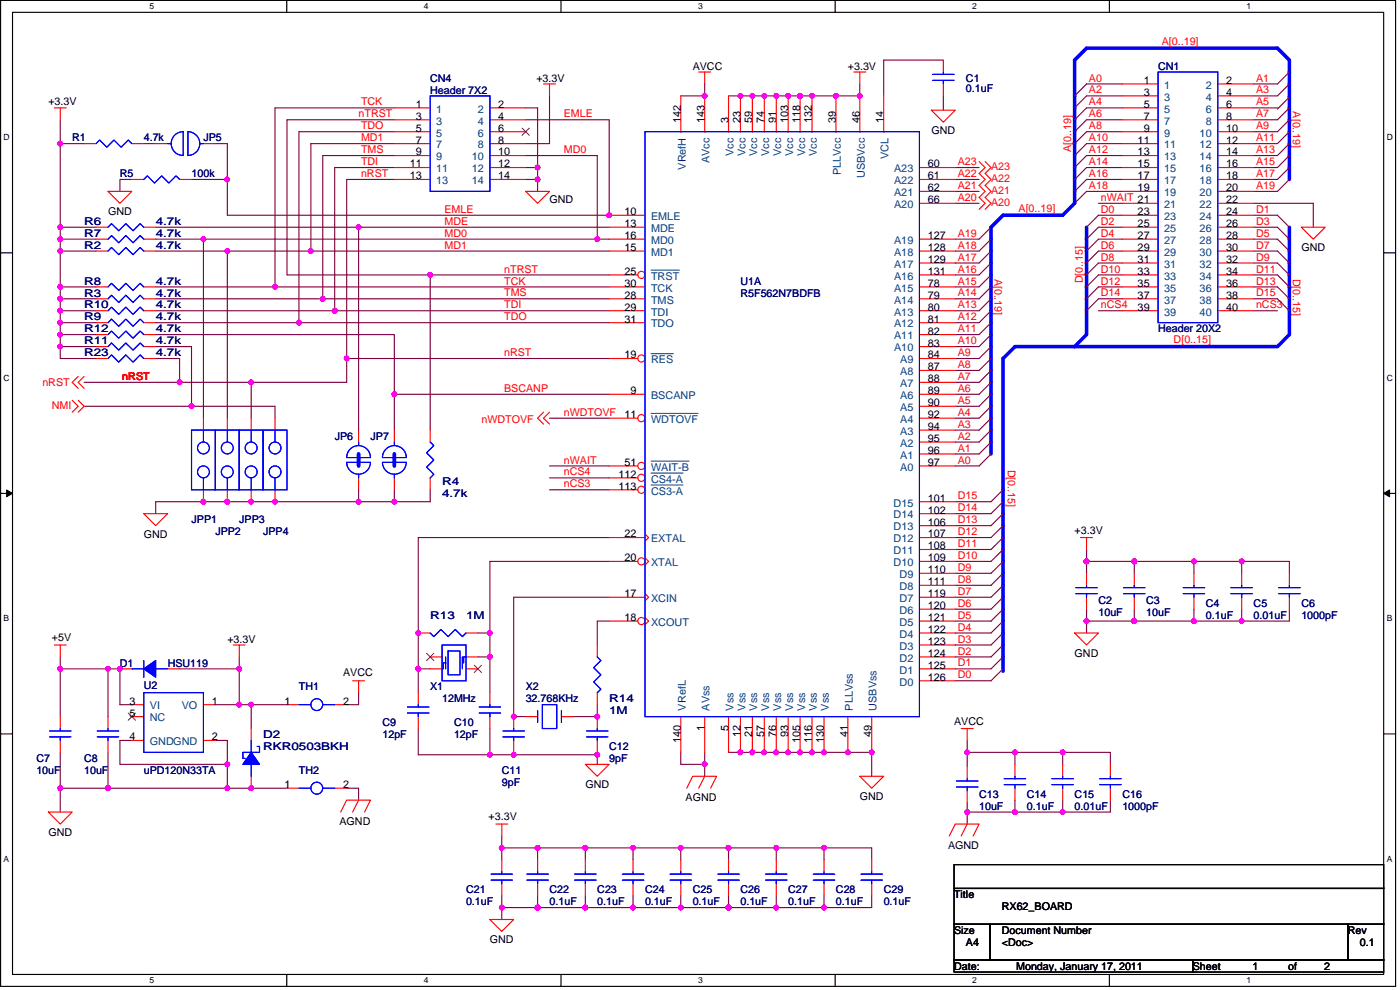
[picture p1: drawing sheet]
<svg xmlns="http://www.w3.org/2000/svg" width="420mm" height="297mm" viewBox="0 0 420 297" stroke-linecap="round" stroke-linejoin="round" font-family="sans-serif">
<defs><g id="words">
<g font-size="3.2" fill="#f00">
<text x="348.6" y="13.4">A[0..19]</text>
<text x="326.8" y="24.5">A0</text>
<text x="326.8" y="28">A2</text>
<text x="376.9" y="28">A3</text>
<text x="376.9" y="24.5">A1</text>
<text x="107.6" y="35.2">nTRST</text>
<text x="108.3" y="31.6">TCK</text>
<text x="169.2" y="35.2">EMLE</text>
<text x="326.8" y="35.2">A6</text>
<text x="326.8" y="31.6">A4</text>
<text x="376.9" y="35.2">A7</text>
<text x="376.9" y="31.6">A5</text>
<text x="388" y="33.4" transform="rotate(90 388 33.4)">A[0..19]</text>
<text x="108.3" y="38.8">TDO</text>
<text x="326.8" y="38.8">A8</text>
<text x="376.9" y="38.8">A9</text>
<text x="108.3" y="42.4">MD1</text>
<text x="108.3" y="46">TMS</text>
<text x="169.2" y="46">MD0</text>
<text x="321.4" y="45.6" transform="rotate(-90 321.4 45.6)">A[0..19]</text>
<text x="326.8" y="42.4">A10</text>
<text x="326.8" y="46">A12</text>
<text x="376.9" y="46">A13</text>
<text x="376.9" y="42.4">A11</text>
<text x="108.3" y="53.1">nRST</text>
<text x="108.3" y="49.6">TDI</text>
<text x="287.4" y="49.6">A23</text>
<text x="287.4" y="53.1">A22</text>
<text x="297.4" y="51">A23</text>
<text x="326.8" y="49.6">A14</text>
<text x="326.8" y="53.1">A16</text>
<text x="376.9" y="53.1">A17</text>
<text x="376.9" y="49.6">A15</text>
<text x="287.4" y="56.7">A21</text>
<text x="297.4" y="54.6">A22</text>
<text x="297.4" y="58.1">A21</text>
<text x="326.8" y="56.7">A18</text>
<text x="376.9" y="56.7">A19</text>
<text x="133.4" y="63.9">EMLE</text>
<text x="287.4" y="60.3">A20</text>
<text x="297.4" y="61.7">A20</text>
<text x="305.7" y="63.5">A[0..19]</text>
<text x="330.4" y="60.3">nWAIT 21</text>
<text x="330.4" y="63.9">D0</text>
<text x="376.9" y="63.9">D1</text>
<text x="133.4" y="67.5">MDE</text>
<text x="133.4" y="71">MD0</text>
<text x="287.4" y="71">A19</text>
<text x="330.4" y="67.5">D2</text>
<text x="330.4" y="71">D4</text>
<text x="376.9" y="67.5">D3</text>
<text x="376.9" y="71">D5</text>
<text x="133.4" y="74.6">MD1</text>
<text x="287.4" y="74.6">A18</text>
<text x="330.4" y="74.6">D6</text>
<text x="376.9" y="74.6">D7</text>
<text x="151.3" y="81.8">nTRST</text>
<text x="287.4" y="78.2">A17</text>
<text x="287.4" y="81.8">A16</text>
<text x="298.5" y="83.6" transform="rotate(90 298.5 83.6)">A[0..19]</text>
<text x="330.4" y="81.8">D10</text>
<text x="330.4" y="78.2">D8</text>
<text x="376.9" y="78.2">D9</text>
<text x="376.9" y="81.8">D11</text>
<text x="388" y="83.6" transform="rotate(90 388 83.6)">D[0..15]</text>
<text x="151.3" y="85.4">TCK</text>
<text x="151.3" y="88.9">TMS</text>
<text x="287.4" y="85.4">A15</text>
<text x="287.4" y="88.9">A14</text>
<text x="325" y="85" transform="rotate(-90 325 85)">D[0..15]</text>
<text x="330.4" y="85.4">D12</text>
<text x="330.4" y="88.9">D14</text>
<text x="376.9" y="88.9">D15</text>
<text x="376.9" y="85.4">D13</text>
<text x="151.3" y="92.5">TDI</text>
<text x="287.4" y="92.5">A13</text>
<text x="330.4" y="92.5">nCS4</text>
<text x="376.9" y="92.5">nCS3</text>
<text x="151.3" y="96.1">TDO</text>
<text x="287.4" y="96.1">A12</text>
<text x="287.4" y="99.7">A11</text>
<text x="151.3" y="106.8">nRST</text>
<text x="287.4" y="106.8">A9</text>
<text x="287.4" y="103.3">A10</text>
<text x="352.2" y="102.9">D[0..15]</text>
<text x="287.4" y="110.4">A8</text>
<text x="12.7" y="115.8">nRST</text>
<text x="36.7" y="114">nRST</text>
<text x="151.3" y="117.6">BSCANP</text>
<text x="287.4" y="114">A7</text>
<text x="287.4" y="117.6">A6</text>
<text x="15.6" y="122.6">NMI</text>
<text x="169.2" y="124.8">nWDTOVF</text>
<text x="287.4" y="121.2">A5</text>
<text x="287.4" y="124.8">A4</text>
<text x="144.5" y="126.9">nWDTOVF</text>
<text x="287.4" y="128.3">A3</text>
<text x="287.4" y="131.9">A2</text>
<text x="287.4" y="135.5">A1</text>
<text x="169.2" y="139.1">nWAIT</text>
<text x="169.2" y="142.7">nCS4</text>
<text x="287.4" y="139.1">A0</text>
<text x="302.5" y="140.9" transform="rotate(90 302.5 140.9)">D[0..15]</text>
<text x="169.2" y="146.2">nCS3</text>
<text x="287.4" y="149.8">D15</text>
<text x="287.4" y="153.4">D14</text>
<text x="287.4" y="160.6">D12</text>
<text x="287.4" y="157">D13</text>
<text x="287.4" y="167.7">D10</text>
<text x="287.4" y="164.1">D11</text>
<text x="287.4" y="171.3">D9</text>
<text x="287.4" y="174.9">D8</text>
<text x="287.4" y="178.5">D7</text>
<text x="287.4" y="185.6">D5</text>
<text x="287.4" y="182.1">D6</text>
<text x="287.4" y="189.2">D4</text>
<text x="287.4" y="196.4">D2</text>
<text x="287.4" y="192.8">D3</text>
<text x="287.4" y="203.5">D0</text>
<text x="287.4" y="200">D1</text>
</g>
<g font-size="3.2">
<text x="207.9" y="20.9">AVCC</text>
<text x="254.5" y="20.9">+3.3V</text>
<text x="161" y="24.5">+3.3V</text>
<text x="343.2" y="25.2">1</text>
<text x="343.2" y="28.7">3</text>
<text x="368" y="25.2">2</text>
<text x="368" y="28.7">4</text>
<text x="14.5" y="31.6">+3.3V</text>
<text x="124.8" y="32.3">1</text>
<text x="124.8" y="35.9">3</text>
<text x="149.5" y="32.3">2</text>
<text x="149.5" y="35.9">4</text>
<text x="343.2" y="32.3">5</text>
<text x="343.2" y="35.9">7</text>
<text x="368" y="32.3">6</text>
<text x="368" y="35.9">8</text>
<text x="124.8" y="39.5">5</text>
<text x="149.5" y="39.5">6</text>
<text x="204.3" y="37" transform="rotate(-90 204.3 37)">142</text>
<text x="211.5" y="37" transform="rotate(-90 211.5 37)">143</text>
<text x="218.6" y="37" transform="rotate(-90 218.6 37)">3</text>
<text x="222.2" y="37" transform="rotate(-90 222.2 37)">23</text>
<text x="225.8" y="37" transform="rotate(-90 225.8 37)">59</text>
<text x="229.4" y="37" transform="rotate(-90 229.4 37)">74</text>
<text x="232.9" y="37" transform="rotate(-90 232.9 37)">91</text>
<text x="236.5" y="37" transform="rotate(-90 236.5 37)">103</text>
<text x="240.1" y="37" transform="rotate(-90 240.1 37)">118</text>
<text x="243.7" y="37" transform="rotate(-90 243.7 37)">132</text>
<text x="250.9" y="37" transform="rotate(-90 250.9 37)">39</text>
<text x="258" y="37" transform="rotate(-90 258 37)">46</text>
<text x="265.2" y="37" transform="rotate(-90 265.2 37)">14</text>
<text x="279.5" y="40.2">GND</text>
<text x="343.2" y="39.5">9</text>
<text x="368" y="39.5">10</text>
<text x="124.8" y="43.1">7</text>
<text x="124.8" y="46.7">9</text>
<text x="149.5" y="43.1">8</text>
<text x="149.5" y="46.7">10</text>
<text x="341.4" y="43.1">11</text>
<text x="341.4" y="46.7">13</text>
<text x="368" y="43.1">12</text>
<text x="368" y="46.7">14</text>
<text x="123" y="50.2">11</text>
<text x="123" y="53.8">13</text>
<text x="149.5" y="50.2">12</text>
<text x="149.5" y="53.8">14</text>
<text x="278.4" y="53.8">61</text>
<text x="278.4" y="50.2">60</text>
<text x="341.4" y="50.2">15</text>
<text x="341.4" y="53.8">17</text>
<text x="368" y="50.2">16</text>
<text x="368" y="53.8">18</text>
<text x="278.4" y="57.4">62</text>
<text x="341.4" y="57.4">19</text>
<text x="368" y="57.4">20</text>
<text x="32.4" y="64.6">GND</text>
<text x="164.9" y="61">GND</text>
<text x="187.4" y="64.6">10</text>
<text x="278.4" y="61">66</text>
<text x="341.4" y="64.6">23</text>
<text x="368" y="61">22</text>
<text x="368" y="64.6">24</text>
<text x="187.4" y="68.2">13</text>
<text x="187.4" y="71.7">16</text>
<text x="278.4" y="71.7">127</text>
<text x="341.4" y="68.2">25</text>
<text x="341.4" y="71.7">27</text>
<text x="368" y="68.2">26</text>
<text x="368" y="71.7">28</text>
<text x="187.4" y="75.3">15</text>
<text x="278.4" y="75.3">128</text>
<text x="341.4" y="75.3">29</text>
<text x="368" y="75.3">30</text>
<text x="390.6" y="75.4">GND</text>
<text x="187.4" y="82.5">25</text>
<text x="278.4" y="82.5">131</text>
<text x="278.4" y="78.9">129</text>
<text x="341.4" y="78.9">31</text>
<text x="341.4" y="82.5">33</text>
<text x="368" y="78.9">32</text>
<text x="368" y="82.5">34</text>
<text x="187.4" y="86.1">30</text>
<text x="187.4" y="89.6">28</text>
<text x="278.4" y="89.6">79</text>
<text x="278.4" y="86.1">78</text>
<text x="341.4" y="86.1">35</text>
<text x="341.4" y="89.6">37</text>
<text x="368" y="86.1">36</text>
<text x="368" y="89.6">38</text>
<text x="187.4" y="93.2">29</text>
<text x="278.4" y="93.2">80</text>
<text x="341.4" y="93.2">39</text>
<text x="368" y="93.2">40</text>
<text x="187.4" y="96.8">31</text>
<text x="278.4" y="100.4">82</text>
<text x="278.4" y="96.8">81</text>
<text x="187.4" y="107.5">19</text>
<text x="278.4" y="107.5">84</text>
<text x="278.4" y="104">83</text>
<text x="278.4" y="111.1">87</text>
<text x="189.3" y="118.3">9</text>
<text x="278.4" y="118.3">89</text>
<text x="278.4" y="114.7">88</text>
<text x="187.4" y="125.5">11</text>
<text x="278.4" y="125.5">92</text>
<text x="278.4" y="121.9">90</text>
<text x="278.4" y="129">94</text>
<text x="278.4" y="136.2">96</text>
<text x="278.4" y="132.6">95</text>
<text x="185.6" y="143.4">112</text>
<text x="187.4" y="139.8">51</text>
<text x="278.4" y="139.8">97</text>
<text x="185.6" y="146.9">113</text>
<text x="278.4" y="154.1">102</text>
<text x="278.4" y="150.5">101</text>
<text x="43.1" y="161.3">GND</text>
<text x="187.4" y="161.3">22</text>
<text x="278.4" y="161.3">107</text>
<text x="278.4" y="157.7">106</text>
<text x="322.5" y="160.2">+3.3V</text>
<text x="278.4" y="164.8">108</text>
<text x="187.4" y="168.4">20</text>
<text x="278.4" y="172">110</text>
<text x="278.4" y="168.4">109</text>
<text x="187.4" y="179.2">17</text>
<text x="278.4" y="179.2">119</text>
<text x="278.4" y="175.6">111</text>
<text x="278.4" y="182.8">120</text>
<text x="187.4" y="186.3">18</text>
<text x="278.4" y="189.9">122</text>
<text x="278.4" y="186.3">121</text>
<text x="15.6" y="192.4">+5V</text>
<text x="68.2" y="192.8">+3.3V</text>
<text x="278.4" y="197.1">124</text>
<text x="278.4" y="193.5">123</text>
<text x="322.5" y="197.1">GND</text>
<text x="103" y="202.8">AVCC</text>
<text x="278.4" y="200.7">125</text>
<text x="278.4" y="204.2">126</text>
<text x="38.8" y="211.4">3</text>
<text x="38.8" y="215">5</text>
<text x="63.6" y="211.4">1</text>
<text x="85.4" y="211.4">1</text>
<text x="102.9" y="211.4">2</text>
<text x="211.5" y="219.3" transform="rotate(-90 211.5 219.3)">1</text>
<text x="218.6" y="219.3" transform="rotate(-90 218.6 219.3)">5</text>
<text x="222.2" y="221.1" transform="rotate(-90 222.2 221.1)">12</text>
<text x="225.8" y="221.1" transform="rotate(-90 225.8 221.1)">21</text>
<text x="229.4" y="221.1" transform="rotate(-90 229.4 221.1)">57</text>
<text x="232.9" y="221.1" transform="rotate(-90 232.9 221.1)">76</text>
<text x="236.5" y="221.1" transform="rotate(-90 236.5 221.1)">93</text>
<text x="254.4" y="221.1" transform="rotate(-90 254.4 221.1)">41</text>
<text x="261.6" y="221.1" transform="rotate(-90 261.6 221.1)">49</text>
<text x="286.3" y="217.5">AVCC</text>
<text x="38.8" y="222.1">4</text>
<text x="63.6" y="222.1">2</text>
<text x="204.3" y="223" transform="rotate(-90 204.3 223)">140</text>
<text x="240.1" y="223" transform="rotate(-90 240.1 223)">105</text>
<text x="243.7" y="223" transform="rotate(-90 243.7 223)">116</text>
<text x="247.3" y="223" transform="rotate(-90 247.3 223)">130</text>
<text x="85.4" y="236.5">1</text>
<text x="102.9" y="236.5">2</text>
<text x="175.7" y="236.5">GND</text>
<text x="205.7" y="240.5">AGND</text>
<text x="258" y="240.1">GND</text>
<text x="14.5" y="250.8">GND</text>
<text x="101.9" y="247.6">AGND</text>
<text x="146.7" y="246.2">+3.3V</text>
<text x="284.5" y="254.8">AGND</text>
<text x="286.3" y="269.5">Title</text>
<text x="300.7" y="273">RX62_BOARD</text>
<text x="286.3" y="280.2">Size</text>
<text x="300.7" y="280.2">Document Number</text>
<text x="404.5" y="280.2">Rev</text>
<text x="147" y="283.1">GND</text>
<text x="289.9" y="283.8">A4</text>
<text x="300.7" y="283.8">&lt;Doc&gt;</text>
<text x="408.1" y="283.8">0.1</text>
<text x="286.3" y="290.9">Date:</text>
<text x="305" y="290.9">Monday, January 17, 2011</text>
<text x="358" y="290.9">Sheet</text>
<text x="375.9" y="290.9">1</text>
<text x="386.6" y="290.9">of</text>
<text x="397.4" y="290.9">2</text>
</g>
<g font-size="3.2" fill="#000080">
<text x="347.6" y="20.9">CN1</text>
<text x="129.1" y="24.5">CN4</text>
<text x="129.1" y="28.1">Header 7X2</text>
<text x="289.9" y="24.5">C1</text>
<text x="289.9" y="27.7">0.1uF</text>
<text x="21.7" y="42.4">R1</text>
<text x="43.1" y="42.4">4.7k</text>
<text x="61.1" y="42.4">JP5</text>
<text x="36" y="53.1">R5</text>
<text x="57.5" y="53.1">100k</text>
<text x="25.2" y="67.5">R6</text>
<text x="25.2" y="71.1">R7</text>
<text x="46.7" y="67.5">4.7k</text>
<text x="46.7" y="71.1">4.7k</text>
<text x="25.2" y="74.6">R2</text>
<text x="46.7" y="74.6">4.7k</text>
<text x="25.2" y="85.4">R8</text>
<text x="25.2" y="89">R3</text>
<text x="46.7" y="85.4">4.7k</text>
<text x="46.7" y="89">4.7k</text>
<text x="222.2" y="85.4">U1A</text>
<text x="222.2" y="89">R5F562N7BDFB</text>
<text x="25.2" y="92.5">R10</text>
<text x="46.7" y="92.5">4.7k</text>
<text x="25.2" y="99.7">R12</text>
<text x="25.2" y="96.1">R9</text>
<text x="46.7" y="99.7">4.7k</text>
<text x="46.7" y="96.1">4.7k</text>
<text x="347.6" y="99.7">Header 20X2</text>
<text x="25.2" y="103.3">R11</text>
<text x="25.2" y="106.9">R23</text>
<text x="46.7" y="103.3">4.7k</text>
<text x="46.7" y="106.9">4.7k</text>
<text x="100.4" y="131.9">JP6</text>
<text x="111.2" y="131.9">JP7</text>
<text x="132.7" y="145.5">R4</text>
<text x="132.7" y="149.1">4.7k</text>
<text x="57.5" y="157">JPP1</text>
<text x="64.6" y="160.6">JPP2</text>
<text x="71.8" y="157">JPP3</text>
<text x="79" y="160.6">JPP4</text>
<text x="129.1" y="185.7">R13</text>
<text x="139.9" y="185.7">1M</text>
<text x="329.7" y="181.4">C2</text>
<text x="329.7" y="184.9">10uF</text>
<text x="344" y="181.4">C3</text>
<text x="344" y="184.9">10uF</text>
<text x="361.9" y="182.1">C4</text>
<text x="361.9" y="185.7">0.1uF</text>
<text x="376.2" y="182.1">C5</text>
<text x="376.2" y="185.7">0.01uF</text>
<text x="390.6" y="182.1">C6</text>
<text x="390.6" y="185.7">1000pF</text>
<text x="36" y="200">D1</text>
<text x="50.3" y="200">HSU119</text>
<text x="43.1" y="206.8">U2</text>
<text x="89.7" y="207.1">TH1</text>
<text x="129.1" y="207.1">X1</text>
<text x="157.8" y="207.1">X2</text>
<text x="132.7" y="210.7">12MHz</text>
<text x="157.8" y="210.7">32.768KHz</text>
<text x="182.8" y="210.7">R14</text>
<text x="182.8" y="214.3">1M</text>
<text x="79" y="221.5">D2</text>
<text x="114.8" y="217.9">C9</text>
<text x="114.8" y="221.5">12pF</text>
<text x="136.3" y="217.9">C10</text>
<text x="136.3" y="221.5">12pF</text>
<text x="79" y="225">RKR0503BKH</text>
<text x="182.8" y="225">C12</text>
<text x="10.9" y="228.6">C7</text>
<text x="10.9" y="232.2">10uF</text>
<text x="25.2" y="228.6">C8</text>
<text x="25.2" y="232.2">10uF</text>
<text x="43.1" y="232.2">uPD120N33TA</text>
<text x="89.7" y="232.2">TH2</text>
<text x="150.6" y="232.2">C11</text>
<text x="182.8" y="228.6">9pF</text>
<text x="150.6" y="235.8">9pF</text>
<text x="293.8" y="239.4">C13</text>
<text x="308.2" y="239.4">C14</text>
<text x="322.5" y="239.4">C15</text>
<text x="336.8" y="239.4">C16</text>
<text x="293.8" y="243">10uF</text>
<text x="308.2" y="243">0.1uF</text>
<text x="322.5" y="243">0.01uF</text>
<text x="336.8" y="243">1000pF</text>
<text x="139.9" y="268">C21</text>
<text x="164.9" y="268">C22</text>
<text x="179.2" y="268">C23</text>
<text x="193.6" y="268">C24</text>
<text x="207.9" y="268">C25</text>
<text x="222.2" y="268">C26</text>
<text x="236.5" y="268">C27</text>
<text x="250.9" y="268">C28</text>
<text x="265.2" y="268">C29</text>
<text x="139.9" y="271.6">0.1uF</text>
<text x="164.9" y="271.6">0.1uF</text>
<text x="179.2" y="271.6">0.1uF</text>
<text x="193.6" y="271.6">0.1uF</text>
<text x="207.9" y="271.6">0.1uF</text>
<text x="222.2" y="271.6">0.1uF</text>
<text x="236.5" y="271.6">0.1uF</text>
<text x="250.9" y="271.6">0.1uF</text>
<text x="265.2" y="271.6">0.1uF</text>
</g>
<g font-size="3.2" fill="#004080">
<text x="349.4" y="26.6">1</text>
<text x="361.9" y="26.6">2</text>
<text x="130.9" y="33.8">1</text>
<text x="143.4" y="33.8">2</text>
<text x="349.4" y="30.2">3</text>
<text x="349.4" y="33.8">5</text>
<text x="361.9" y="30.2">4</text>
<text x="361.9" y="33.8">6</text>
<text x="130.9" y="37.4">3</text>
<text x="130.9" y="41">5</text>
<text x="143.4" y="37.4">4</text>
<text x="143.4" y="41">6</text>
<text x="349.4" y="37.4">7</text>
<text x="349.4" y="41">9</text>
<text x="360" y="41">10</text>
<text x="361.9" y="37.4">8</text>
<text x="130.9" y="44.5">7</text>
<text x="143.4" y="44.5">8</text>
<text x="220.1" y="46.8" transform="rotate(-90 220.1 46.8)">Vcc</text>
<text x="223.7" y="46.8" transform="rotate(-90 223.7 46.8)">Vcc</text>
<text x="227.3" y="46.8" transform="rotate(-90 227.3 46.8)">Vcc</text>
<text x="230.9" y="46.8" transform="rotate(-90 230.9 46.8)">Vcc</text>
<text x="234.5" y="46.8" transform="rotate(-90 234.5 46.8)">Vcc</text>
<text x="238" y="46.8" transform="rotate(-90 238 46.8)">Vcc</text>
<text x="241.6" y="46.8" transform="rotate(-90 241.6 46.8)">Vcc</text>
<text x="245.2" y="46.8" transform="rotate(-90 245.2 46.8)">Vcc</text>
<text x="266.7" y="47.7" transform="rotate(-90 266.7 47.7)">VCL</text>
<text x="349.4" y="44.5">11</text>
<text x="360" y="44.5">12</text>
<text x="130.9" y="48.1">9</text>
<text x="130.9" y="51.7">11</text>
<text x="141.6" y="48.1">10</text>
<text x="141.6" y="51.7">12</text>
<text x="205.8" y="50.9" transform="rotate(-90 205.8 50.9)">VRefH</text>
<text x="213" y="48.9" transform="rotate(-90 213 48.9)">AVcc</text>
<text x="252.4" y="52.6" transform="rotate(-90 252.4 52.6)">PLLVcc</text>
<text x="259.5" y="53.5" transform="rotate(-90 259.5 53.5)">USBVcc</text>
<text x="268.3" y="51.7">A23</text>
<text x="349.4" y="48.1">13</text>
<text x="349.4" y="51.7">15</text>
<text x="360" y="48.1">14</text>
<text x="360" y="51.7">16</text>
<text x="130.9" y="55.3">13</text>
<text x="141.6" y="55.3">14</text>
<text x="268.3" y="58.9">A21</text>
<text x="268.3" y="55.3">A22</text>
<text x="349.4" y="55.3">17</text>
<text x="349.4" y="58.9">19</text>
<text x="360" y="55.3">18</text>
<text x="360" y="58.9">20</text>
<text x="268.3" y="62.4">A20</text>
<text x="349.4" y="62.4">21</text>
<text x="360" y="62.4">22</text>
<text x="195.4" y="66">EMLE</text>
<text x="195.4" y="69.6">MDE</text>
<text x="349.4" y="66">23</text>
<text x="349.4" y="69.6">25</text>
<text x="360" y="66">24</text>
<text x="360" y="69.6">26</text>
<text x="195.4" y="73.2">MD0</text>
<text x="195.4" y="76.8">MD1</text>
<text x="268.3" y="76.8">A18</text>
<text x="268.3" y="73.2">A19</text>
<text x="349.4" y="73.2">27</text>
<text x="349.4" y="76.8">29</text>
<text x="360" y="73.2">28</text>
<text x="360" y="76.8">30</text>
<text x="195.4" y="83.9">TRST</text>
<text x="268.3" y="83.9">A16</text>
<text x="268.3" y="80.3">A17</text>
<text x="349.4" y="80.3">31</text>
<text x="349.4" y="83.9">33</text>
<text x="360" y="80.3">32</text>
<text x="360" y="83.9">34</text>
<text x="195.4" y="87.5">TCK</text>
<text x="268.3" y="87.5">A15</text>
<text x="349.4" y="87.5">35</text>
<text x="360" y="87.5">36</text>
<text x="195.4" y="91.1">TMS</text>
<text x="195.4" y="94.7">TDI</text>
<text x="268.3" y="94.7">A13</text>
<text x="268.3" y="91.1">A14</text>
<text x="349.4" y="91.1">37</text>
<text x="349.4" y="94.7">39</text>
<text x="360" y="91.1">38</text>
<text x="360" y="94.7">40</text>
<text x="195.4" y="98.3">TDO</text>
<text x="268.3" y="101.8">A11</text>
<text x="268.3" y="98.3">A12</text>
<text x="268.3" y="105.4">A10</text>
<text x="195.4" y="109">RES</text>
<text x="270.1" y="112.6">A8</text>
<text x="270.1" y="109">A9</text>
<text x="195.4" y="119.7">BSCANP</text>
<text x="270.1" y="119.7">A6</text>
<text x="270.1" y="116.2">A7</text>
<text x="270.1" y="123.3">A5</text>
<text x="195.4" y="126.9">WDTOVF</text>
<text x="270.1" y="130.5">A3</text>
<text x="270.1" y="126.9">A4</text>
<text x="270.1" y="137.6">A1</text>
<text x="270.1" y="134.1">A2</text>
<text x="195.4" y="141.2">WAIT-B</text>
<text x="270.1" y="141.2">A0</text>
<text x="195.4" y="148.4">CS3-A</text>
<text x="195.4" y="144.8">CS4-A</text>
<text x="268.1" y="155.6">D14</text>
<text x="268.1" y="152">D15</text>
<text x="268.1" y="159.2">D13</text>
<text x="195.4" y="162.7">EXTAL</text>
<text x="268.1" y="166.3">D11</text>
<text x="268.1" y="162.7">D12</text>
<text x="195.4" y="169.9">XTAL</text>
<text x="268.1" y="169.9">D10</text>
<text x="270" y="173.5">D9</text>
<text x="270" y="177.1">D8</text>
<text x="195.4" y="180.6">XCIN</text>
<text x="270" y="184.2">D6</text>
<text x="270" y="180.6">D7</text>
<text x="195.4" y="187.8">XCOUT</text>
<text x="270" y="191.4">D4</text>
<text x="270" y="187.8">D5</text>
<text x="270" y="195">D3</text>
<text x="270" y="202.1">D1</text>
<text x="270" y="198.5">D2</text>
<text x="270" y="205.7">D0</text>
<text x="44.9" y="212.9">VI</text>
<text x="54.5" y="212.9">VO</text>
<text x="205.8" y="213.2" transform="rotate(-90 205.8 213.2)">VRefL</text>
<text x="213" y="213.2" transform="rotate(-90 213 213.2)">AVss</text>
<text x="220.1" y="213.2" transform="rotate(-90 220.1 213.2)">Vss</text>
<text x="223.7" y="213.2" transform="rotate(-90 223.7 213.2)">Vss</text>
<text x="227.3" y="213.2" transform="rotate(-90 227.3 213.2)">Vss</text>
<text x="230.9" y="213.2" transform="rotate(-90 230.9 213.2)">Vss</text>
<text x="234.5" y="213.2" transform="rotate(-90 234.5 213.2)">Vss</text>
<text x="238" y="213.2" transform="rotate(-90 238 213.2)">Vss</text>
<text x="241.6" y="213.2" transform="rotate(-90 241.6 213.2)">Vss</text>
<text x="245.2" y="213.2" transform="rotate(-90 245.2 213.2)">Vss</text>
<text x="248.8" y="213.2" transform="rotate(-90 248.8 213.2)">Vss</text>
<text x="255.9" y="213.2" transform="rotate(-90 255.9 213.2)">PLLVss</text>
<text x="263.1" y="213.2" transform="rotate(-90 263.1 213.2)">USBVss</text>
<text x="44.9" y="216.5">NC</text>
<text x="44.9" y="223.6">GNDGND</text>
</g>
<g font-size="2.6">
<text x="44.9" y="2.8">5</text>
<text x="127.2" y="2.8">4</text>
<text x="209.5" y="2.8">3</text>
<text x="291.8" y="2.8">2</text>
<text x="374.1" y="2.8">1</text>
<text x="1.1" y="42">D</text>
<text x="416.2" y="42">D</text>
<text x="1.1" y="114.2">C</text>
<text x="416.2" y="114.2">C</text>
<text x="1.1" y="186.4">B</text>
<text x="416.2" y="186.4">B</text>
<text x="1.1" y="258.5">A</text>
<text x="416.2" y="258.5">A</text>
<text x="44.9" y="295">5</text>
<text x="127.2" y="295">4</text>
<text x="209.5" y="295">3</text>
<text x="291.8" y="295">2</text>
<text x="374.1" y="295">1</text>
</g>
</g></defs>
<path d="M.2 .1h418.6v295.9h-418.6zM3.8 3.7h411.5v288.7h-411.5z" fill="none" stroke="#000" stroke-width=".34"/>
<g fill="#fff">
<path d="M44.9 .5h1.4v2.8h-1.4z"/>
<path d="M44.9 292.8h1.4v2.8h-1.4z"/>
</g>
<path d="M86.1 .1v3.6M86.1 292.4v3.6" fill="none" stroke="#000" stroke-width=".34"/>
<g fill="#fff">
<path d="M127.2 .5h1.4v2.8h-1.4z"/>
<path d="M127.2 292.8h1.4v2.8h-1.4z"/>
</g>
<path d="M168.3 .1v3.6M168.3 292.4v3.6" fill="none" stroke="#000" stroke-width=".34"/>
<g fill="#fff">
<path d="M209.5 .5h1.4v2.8h-1.4z"/>
<path d="M209.5 292.8h1.4v2.8h-1.4z"/>
</g>
<path d="M250.6 .1v3.6M250.6 292.4v3.6" fill="none" stroke="#000" stroke-width=".34"/>
<g fill="#fff">
<path d="M291.8 .5h1.4v2.8h-1.4z"/>
<path d="M291.8 292.8h1.4v2.8h-1.4z"/>
</g>
<path d="M332.9 .1v3.6M332.9 292.4v3.6" fill="none" stroke="#000" stroke-width=".34"/>
<g fill="#fff">
<path d="M374.1 .5h1.4v2.8h-1.4z"/>
<path d="M374.1 292.8h1.4v2.8h-1.4z"/>
<path d="M1.1 39.8h1.8v2.8h-1.8z"/>
<path d="M416.2 39.8h1.8v2.8h-1.8z"/>
<path d="M1.1 111.9h1.8v2.9h-1.8z"/>
<path d="M416.2 111.9h1.8v2.9h-1.8z"/>
</g>
<path d="M.2 75.9h3.6M415.3 75.9h3.5" fill="none" stroke="#000" stroke-width=".34"/>
<g fill="#fff">
<path d="M1.1 184.1h1.7v2.8h-1.7z"/>
<path d="M416.2 184.1h1.7v2.8h-1.7z"/>
</g>
<path d="M.2 148h3.6M415.3 148h3.5" fill="none" stroke="#000" stroke-width=".34"/>
<path d="M2 147l1.8 1-1.8 1.1zM415.3 148l1.7-1v2.1z" fill="#000" stroke="#000" stroke-width=".3"/>
<g fill="#fff">
<path d="M1.1 256.3h1.7v2.8h-1.7z"/>
<path d="M416.1 256.3h1.8v2.8h-1.8z"/>
</g>
<path d="M.2 220.2h3.6M415.3 220.2h3.5M286.3 259.4h129v7.2h-129zM286.3 277.3h10.8v10.8h-10.8zM286.3 266.6h129v10.7h-129zM297.1 277.3h107.4v10.8h-107.4zM404.5 277.3h10.8v10.8h-10.8zM286.3 288.1h71.7v3.6h-71.7zM358 288.1h57.3v3.6h-57.3z" fill="none" stroke="#000" stroke-width=".34"/>
<g fill="none" stroke="#800040" stroke-width=".34">
<path d="M283.1 18h-17.9v10.8M18.1 35.9v7.2M118.4 39.5h-28.7v57.3M118.4 35.9h-32.3v46.6h43M118.4 32.4h-35.9v53.7M157.8 35.9h25v28.7h-114.6v-10.8M157.8 32.4h3.5v17.9M164.9 28.8v14.3h-7.1M211.5 25.2v3.6h-7.2M258 25.2v3.6h-39.4M283.1 28.8v4.3M336.8 39.5h-10.7l-3.6 3.6"/>
<path d="M336.8 25.2h-10.7l-3.6 3.6M336.8 35.9h-10.7l-3.6 3.6M336.8 28.8h-10.7l-3.6 3.6M336.8 32.4h-10.7l-3.6 3.5M376.2 32.4h7.2M387 25.2l-3.6 3.6h-7.2M387 32.4l-3.6 3.5h-7.2M387 21.6l-3.6 3.6h-7.2M387 39.5l-3.6 3.6h-7.2M387 35.9l-3.6 3.6h-7.2M387 29.1l-3.6 3.6M18.1 43.1h7.1"/>
<path d="M18.1 43.1v25.1M39.6 53.8h-3.6v3.6M43.1 43.1h3.6M57.5 53.8h10.7M64.6 43.1h3.6v10.7M118.4 43.1h-25.1v32.2M118.4 53.8h-14.4v53.8M118.4 50.3h-18v42.9M118.4 46.7h-21.5v43M157.8 50.3h3.5M157.8 53.8h3.5M157.8 46.7h21.4v25.1"/>
<path d="M161.3 50.3v3.5M161.3 53.8v3.6M286.7 50.3h7.1M286.7 57.4h7.1M286.7 53.8h7.1M336.8 43.1h-10.7l-3.6 3.6M336.8 46.7h-10.7l-3.6 3.6M336.8 50.3h-10.7l-3.6 3.5M336.8 53.8h-10.7l-3.6 3.6M336.8 57.4h-10.7l-3.6 3.6M387 43.1l-3.6 3.6h-7.2M387 50.3l-3.6 3.5h-7.2"/>
<path d="M387 46.7l-3.6 3.6h-7.2M387 53.8l-3.6 3.6h-7.2M18.1 68.2h10.7M18.1 68.2v3.6M18.1 75.3h10.7M18.1 71.8h10.7M18.1 75.3v10.8M18.1 71.8v3.5M46.7 75.3h21.5M46.7 71.8h14.4M46.7 68.2h60.9M61.1 71.8h118.1"/>
<path d="M61.1 71.8v53.7M68.2 75.3v50.2M68.2 75.3h25.1M93.3 75.3h89.5M107.6 68.2v60.9M107.6 68.2h75.2M179.2 71.8h3.6M286.7 61h7.1M297.4 75.3l-3.6 3.6h-7.1M297.4 78.9l-3.6 3.6h-7.1M297.4 68.2l-3.6 3.6h-7.1M297.4 71.8l-3.6 3.5h-7.1"/>
<path d="M329.7 61h7.1M336.8 68.2h-7.1l-3.6 3.6M336.8 71.8h-7.1l-3.6 3.5M336.8 78.9h-7.1l-3.6 3.6M336.8 75.3h-7.1l-3.6 3.6M336.8 64.6h-7.1l-3.6 3.6M376.2 61h17.9v7.2M376.2 68.2h7.2l3.6 3.6M376.2 64.6h7.2l3.6 3.6M376.2 78.9h7.2l3.6 3.6M376.2 75.3h7.2l3.6 3.6M376.2 71.8h7.2l3.6 3.5"/>
<path d="M18.1 86.1v3.6M18.1 89.7v3.5M18.1 96.8v3.6M18.1 89.7h10.7M18.1 93.2h10.7M18.1 96.8h10.7M18.1 93.2v3.6M18.1 86.1h10.7M46.7 86.1h35.8M46.7 96.8h43M46.7 93.2h53.7M46.7 89.7h50.2"/>
<path d="M82.5 86.1h100.3M89.7 96.8h93.1M96.9 89.7h85.9M100.4 93.2h82.4M129.1 82.5h53.7M129.1 82.5v46.6M297.4 82.5l-3.6 3.6h-7.1M297.4 93.2l-3.6 3.6h-7.1M297.4 96.8l-3.6 3.6h-7.1M297.4 86.1l-3.6 3.6h-7.1M297.4 89.7l-3.6 3.5h-7.1M329.7 93.2h7.1"/>
<path d="M336.8 82.5h-7.1l-3.6 3.6M336.8 86.1h-7.1l-3.6 3.6M336.8 89.7h-7.1l-3.6 3.5M376.2 93.2h7.2M376.2 89.7h7.2l3.6 3.5M376.2 82.5h7.2l3.6 3.6M376.2 86.1h7.2l3.6 3.6M18.1 104v3.6h10.7M18.1 100.4h10.7M18.1 100.4v3.6M18.1 104h10.7M25.2 114.7h28.7"/>
<path d="M46.7 107.6h7.2v7.1M46.7 104h10.8v17.9M46.7 100.4h71.7v17.9M53.9 114.7h21.5M75.4 114.7v10.8M104 107.6h78.8M104 107.6v7.1h-28.6M118.4 118.3v10.8M118.4 118.3h64.4M297.4 104l-3.6 3.6h-7.1M297.4 107.6l-3.6 3.5h-7.1M297.4 111.1l-3.6 3.6h-7.1"/>
<path d="M297.4 114.7l-3.6 3.6h-7.1M297.4 100.4l-3.6 3.6h-7.1M297.4 118.3l-3.6 3.6h-7.1M25.2 121.9h32.3M57.5 121.9h25v3.6M164.9 125.5h17.9M164.9 139.8h17.9M297.4 136.2l-3.6 3.6h-7.1M297.4 125.5l-3.6 3.6h-7.1M297.4 132.6l-3.6 3.6h-7.1M297.4 129.1l-3.6 3.5h-7.1M297.4 121.9l-3.6 3.6h-7.1"/>
<path d="M107.6 150.5h-60.9v3.6M107.6 147v3.5M107.6 150.5h10.8M118.4 147v3.5M129.1 147v3.5h-10.7M164.9 147h17.9M164.9 143.4h17.9M301 147l-3.6 3.5h-10.7M301 157.7l-3.6 3.6h-10.7M301 154.1l-3.6 3.6h-10.7M301 150.5l-3.6 3.6h-10.7M182.8 168.4h-35.8v21.5"/>
<path d="M182.8 179.2h-28.6v35.8h3.6M182.8 161.3h-57.3v39.4M301 168.4l-3.6 3.6h-10.7M301 164.9l-3.6 3.5h-10.7M301 161.3l-3.6 3.6h-10.7M301 179.2l-3.6 3.6h-10.7M301 172l-3.6 3.6h-10.7M301 175.6l-3.6 3.6h-10.7M326.1 168.4h14.3M326.1 168.4v3.6M326.1 164.9v3.5M340.4 168.4v3.6"/>
<path d="M340.4 168.4h17.9M358.3 168.4h14.3M358.3 168.4v3.6M372.6 168.4h14.4v3.6M372.6 168.4v3.6M18.1 197.1v3.6M71.8 197.1v3.6M143.4 189.9h3.6M143.4 197.1h3.6M147 197.1v10.7M147 189.9v7.2M182.8 186.4h-3.6v7.1"/>
<path d="M301 186.4l-3.6 3.5h-10.7M301 193.5l-3.6 3.6h-10.7M301 189.9l-3.6 3.6h-10.7M301 182.8l-3.6 3.6h-10.7M301 197.1l-3.6 3.6h-10.7M326.1 186.4h14.3M326.1 186.4v3.5M326.1 182.8v3.6M340.4 182.8v3.6M340.4 186.4h17.9M358.3 186.4h14.3M358.3 182.8v3.6"/>
<path d="M372.6 182.8v3.6M387 182.8v3.6h-14.4M18.1 200.7v14.3M18.1 200.7h14.3M32.4 200.7h3.6v10.7h3.6M32.4 200.7v14.3M53.9 200.7h17.9M64.6 211.4h7.2M71.8 200.7v10.7M71.8 211.4h3.6M75.4 211.4h10.7M75.4 211.4v7.2"/>
<path d="M107.6 207.8v3.6h-3.6M125.5 218.6v7.9h21.5M125.5 200.7h3.6M125.5 200.7v7.1M147 218.6v7.9M179.2 211.4v3.6h-7.1M301 200.7l-3.6 3.6h-10.7M18.1 225.7v10.8M18.1 236.5v7.1M18.1 236.5h14.3M32.4 225.7v10.8M32.4 236.5h35.8"/>
<path d="M39.6 222.2h-3.6v7.1h32.2M64.6 222.2h3.6v7.1M68.2 229.3v7.2M68.2 236.5h17.9M104 236.5h3.6v3.6M147 226.5h7.2M154.2 226.5h25M154.2 225.7v.8M179.2 226.5v2.8M179.2 225.7v.8M204.3 225.7v3.6h7.2M211.5 229.3v3.6"/>
<path d="M211.5 225.7v3.6M218.6 225.7h43v7.2M290.3 225.7h14.3M290.3 222.2v7.8M304.6 225.7v3.6M304.6 225.7h14.3M318.9 225.7v3.6M318.9 225.7h14.3v3.6M150.6 254.4v3.6M150.6 250.8v3.6M150.6 254.4h10.7M161.3 254.4v3.6"/>
<path d="M161.3 254.4h14.4M175.7 254.4h14.3M175.7 254.4v3.6M190 254.4h14.3M190 254.4v3.6M204.3 254.4h14.3M204.3 254.4v3.6M218.6 254.4h14.4M218.6 254.4v3.6M233 254.4h14.3M233 254.4v3.6M247.3 254.4h14.3v3.6"/>
<path d="M247.3 254.4v3.6M290.3 243.6v3.6M290.3 243.6h14.3M290.3 240.8v2.8M304.6 240.1v3.5M304.6 243.6h14.3M318.9 240.1v3.5M333.2 240.1v3.5h-14.3M150.6 272.3v3.6M150.6 272.3h10.7M150.6 268.7v3.6M161.3 268.7v3.6"/>
<path d="M161.3 272.3h14.4M175.7 272.3h14.3M175.7 268.7v3.6M190 268.7v3.6M190 272.3h14.3M204.3 268.7v3.6M204.3 272.3h14.3M218.6 272.3h14.4M218.6 268.7v3.6M233 268.7v3.6M233 272.3h14.3M247.3 268.7v3.6"/>
<path d="M261.6 268.7v3.6h-14.3"/>
</g>
<g fill="#f0f" stroke="#f0f" stroke-width=".34">
<circle cx="290.3" cy="225.7" r=".71"/>
<circle cx="304.6" cy="225.7" r=".71"/>
<circle cx="154.2" cy="215" r=".7"/>
<circle cx="233" cy="28.8" r=".71"/>
<circle cx="211.5" cy="28.8" r=".7"/>
<circle cx="372.6" cy="168.4" r=".7"/>
<circle cx="175.6" cy="254.4" r=".7"/>
<circle cx="240.1" cy="28.8" r=".71"/>
<circle cx="182.8" cy="64.6" r=".71"/>
<circle cx="190" cy="254.4" r=".7"/>
<circle cx="222.2" cy="28.8" r=".71"/>
<circle cx="68.2" cy="75.3" r=".7"/>
<circle cx="96.9" cy="89.7" r=".71"/>
<circle cx="233" cy="225.7" r=".71"/>
<circle cx="243.7" cy="225.7" r=".7"/>
<circle cx="125.5" cy="189.9" r=".71"/>
<circle cx="372.6" cy="186.3" r=".7"/>
<circle cx="218.6" cy="272.3" r=".71"/>
<circle cx="32.4" cy="236.5" r=".7"/>
<circle cx="18.1" cy="236.5" r=".71"/>
<circle cx="36" cy="200.7" r=".71"/>
<circle cx="326.1" cy="186.3" r=".71"/>
<circle cx="326.1" cy="168.4" r=".71"/>
<circle cx="247.3" cy="272.3" r=".7"/>
<circle cx="218.6" cy="254.4" r=".71"/>
<circle cx="236.5" cy="225.7" r=".71"/>
<circle cx="290.3" cy="243.7" r=".71"/>
<circle cx="304.6" cy="243.7" r=".71"/>
<circle cx="340.4" cy="168.4" r=".71"/>
<circle cx="161.3" cy="272.3" r=".71"/>
<circle cx="175.6" cy="272.3" r=".7"/>
<circle cx="229.4" cy="225.7" r=".7"/>
<circle cx="222.2" cy="225.7" r=".71"/>
<circle cx="340.4" cy="186.3" r=".71"/>
<circle cx="190" cy="272.3" r=".7"/>
<circle cx="204.3" cy="272.3" r=".71"/>
<circle cx="161.3" cy="254.4" r=".71"/>
<circle cx="32.4" cy="200.7" r=".7"/>
<circle cx="247.3" cy="225.7" r=".7"/>
<circle cx="150.6" cy="254.4" r=".71"/>
<circle cx="236.5" cy="28.8" r=".71"/>
<circle cx="150.6" cy="272.3" r=".71"/>
<circle cx="233" cy="254.4" r=".71"/>
<circle cx="147" cy="226.5" r=".71"/>
<circle cx="247.3" cy="254.4" r=".7"/>
<circle cx="243.7" cy="28.8" r=".7"/>
<circle cx="240.1" cy="225.7" r=".71"/>
<circle cx="204.3" cy="254.4" r=".71"/>
<circle cx="75.4" cy="236.5" r=".71"/>
<circle cx="68.2" cy="236.5" r=".7"/>
<circle cx="229.4" cy="28.8" r=".7"/>
<circle cx="254.4" cy="225.7" r=".71"/>
<circle cx="250.9" cy="28.8" r=".71"/>
<circle cx="318.9" cy="225.7" r=".7"/>
<circle cx="233" cy="272.3" r=".71"/>
<circle cx="147" cy="189.9" r=".71"/>
<circle cx="318.9" cy="243.6" r=".7"/>
<circle cx="211.5" cy="229.3" r=".7"/>
<circle cx="179.2" cy="226.5" r=".71"/>
<circle cx="18.1" cy="96.8" r=".71"/>
<circle cx="18.1" cy="68.2" r=".71"/>
<circle cx="18.1" cy="71.7" r=".71"/>
<circle cx="18.1" cy="89.7" r=".71"/>
<circle cx="18.1" cy="93.2" r=".71"/>
<circle cx="100.4" cy="93.2" r=".7"/>
<circle cx="89.7" cy="96.8" r=".71"/>
<circle cx="82.5" cy="150.5" r=".7"/>
<circle cx="75.4" cy="211.4" r=".71"/>
<circle cx="118.4" cy="118.3" r=".7"/>
<circle cx="18.1" cy="100.4" r=".71"/>
<circle cx="118.3" cy="150.5" r=".7"/>
<circle cx="104" cy="107.6" r=".7"/>
<circle cx="75.4" cy="150.5" r=".71"/>
<circle cx="68.2" cy="150.5" r=".7"/>
<circle cx="61" cy="150.5" r=".71"/>
<circle cx="107.6" cy="68.2" r=".71"/>
<circle cx="107.6" cy="150.5" r=".71"/>
<circle cx="18.1" cy="86.1" r=".71"/>
<circle cx="18.1" cy="104" r=".71"/>
<circle cx="57.5" cy="121.9" r=".71"/>
<circle cx="82.5" cy="86.1" r=".7"/>
<circle cx="71.8" cy="211.4" r=".71"/>
<circle cx="71.8" cy="200.7" r=".71"/>
<circle cx="147" cy="197.1" r=".71"/>
<circle cx="154.2" cy="226.4" r=".7"/>
<circle cx="18.1" cy="75.3" r=".71"/>
<circle cx="93.3" cy="75.3" r=".71"/>
<circle cx="129.1" cy="82.5" r=".71"/>
<circle cx="68.2" cy="229.3" r=".7"/>
<circle cx="125.5" cy="200.7" r=".71"/>
<circle cx="225.8" cy="28.8" r=".7"/>
<circle cx="225.8" cy="225.7" r=".7"/>
<circle cx="18.1" cy="43.1" r=".71"/>
<circle cx="68.2" cy="53.8" r=".7"/>
<circle cx="261.6" cy="225.7" r=".7"/>
<circle cx="258" cy="28.8" r=".71"/>
<circle cx="161.3" cy="53.8" r=".71"/>
<circle cx="161.3" cy="50.3" r=".71"/>
<circle cx="61" cy="71.7" r=".71"/>
<circle cx="179.2" cy="71.7" r=".71"/>
<circle cx="75.4" cy="114.7" r=".71"/>
<circle cx="18.1" cy="200.7" r=".71"/>
<circle cx="358.3" cy="168.4" r=".71"/>
<circle cx="358.3" cy="186.3" r=".71"/>
<circle cx="179.2" cy="215" r=".71"/>
<circle cx="53.9" cy="114.7" r=".71"/>
</g>
<path d="M387 53.8v-35.8l-3.6-3.5h-57.3l-3.6 3.5v43l-3.6 3.6h-17.9l-3.6 3.6v68M326.1 68.2v32.2l-3.6 3.6M387 68.2v32.2l-3.6 3.6h-60.9M322.5 104h-17.9l-3.6 3.6v93.8M107.6 136.2v3.6M118.4 136.2v3.6" fill="none" stroke="#00f" stroke-width="1.1"/>
<g fill="none" stroke="#f00" stroke-width=".34">
<path d="M283.1 18v3.6M16.3 32.4h3.6M18.1 32.4v3.5M163.1 25.2h3.6M164.9 25.2v3.6M204.3 28.8v10.7M209.7 21.6h3.6M211.5 21.6v3.6M211.5 28.8v10.7M218.6 28.8v10.7M222.2 28.8v10.7M225.8 28.8v10.7"/>
<path d="M229.4 28.8v10.7M233 28.8v10.7M236.5 28.8v10.7M240.1 28.8v10.7M243.7 28.8v10.7M250.9 28.8v10.7M256.3 21.6h3.5M258 21.6v3.6M258 28.8v10.7M265.2 28.8v10.7M279.5 33.1h7.2l-3.6 3.6zM283.1 25.2v3.6"/>
<path d="M336.8 25.2h10.8M336.8 28.8h10.8M336.8 32.4h10.8M336.8 35.9h10.8M336.8 39.5h10.8M365.5 25.2h10.7M365.5 28.8h10.7M365.5 32.4h10.7M365.5 35.9h10.7M365.5 39.5h10.7M25.2 43.1h3.6M32.4 57.4h7.2l-3.6 3.6z"/>
<path d="M39.6 53.8h3.5M39.6 43.1h3.5M46.7 43.1h3.6M53.9 53.8h3.6M61.1 43.1h3.5M157.8 57.4h7.1l-3.6 3.6zM275.9 50.3h10.8M275.9 53.8h10.8M275.9 57.4h10.8M293.8 48.5l1.8 1.8-1.8 1.7 1.8 1.8-1.8 1.8 1.8 1.8-1.8 1.8 1.8 1.8-1.8 1.8M295.6 48.5l1.8 1.8-1.8 1.7 1.8 1.8-1.8 1.8 1.8 1.8-1.8 1.8 1.8 1.8-1.8 1.8M336.8 43.1h10.8"/>
<path d="M336.8 46.7h10.8M336.8 50.3h10.8M336.8 53.8h10.8M336.8 57.4h10.8M365.5 43.1h10.7M365.5 46.7h10.7M365.5 50.3h10.7M365.5 53.8h10.7M365.5 57.4h10.7M28.8 68.2h3.6M28.8 71.8h3.6M43.1 68.2h3.6"/>
<path d="M43.1 71.8h3.6M182.8 64.6h10.8M182.8 68.2h10.8M182.8 71.8h10.8M182.8 75.3h10.8M275.9 61h10.8M275.9 71.8h10.8M275.9 75.3h10.8M275.9 78.9h10.8M336.8 61h10.8M336.8 64.6h10.8M336.8 68.2h10.8"/>
<path d="M336.8 71.8h10.8M336.8 75.3h10.8M336.8 78.9h10.8M365.5 61h10.7M365.5 64.6h10.7M365.5 68.2h10.7M365.5 71.8h10.7M365.5 75.3h10.7M365.5 78.9h10.7M390.6 68.2h7.1l-3.6 3.6zM28.8 86.1h3.6M28.8 93.2h3.6"/>
<path d="M28.8 96.8h3.6M43.1 86.1h3.6M43.1 93.2h3.6M43.1 96.8h3.6M275.9 82.5h10.8M275.9 86.1h10.8M275.9 89.7h10.8M275.9 93.2h10.8M275.9 96.8h10.8M336.8 82.5h10.8M336.8 86.1h10.8M336.8 89.7h10.8"/>
<path d="M336.8 93.2h10.8M365.5 82.5h10.7M365.5 86.1h10.7M365.5 89.7h10.7M365.5 93.2h10.7M23.5 112.9l-1.8 1.8 1.8 1.8M25.2 112.9l-1.7 1.8 1.7 1.8M28.8 104h3.6M28.8 107.6h3.6M28.8 100.4h3.6M43.1 104h3.6M43.1 107.6h3.6"/>
<path d="M43.1 100.4h3.6M275.9 104h10.8M275.9 107.6h10.8M275.9 100.4h10.8M275.9 118.3h10.8M275.9 114.7h10.8M275.9 111.1h10.8M21.7 120.1l1.8 1.8-1.8 1.8M23.5 120.1l1.7 1.8-1.7 1.8M61.1 125.5v3.6M68.2 125.5v3.6M107.6 129.1v3.5"/>
<path d="M118.4 129.1v3.5M129.1 129.1v3.5M163.1 123.7l-1.8 1.8 1.8 1.8M164.9 123.7l-1.8 1.8 1.8 1.8M275.9 139.8h10.8M275.9 136.2h10.8M275.9 132.6h10.8M275.9 129.1h10.8M275.9 125.5h10.8M275.9 121.9h10.8M43.1 154.1h7.2l-3.6 3.6zM61.1 147v3.5"/>
<path d="M68.2 147v3.5M107.6 143.4v3.6M118.4 143.4v3.6M129.1 143.4v3.6M275.9 157.7h10.8M275.9 154.1h10.8M275.9 150.5h10.8M275.9 179.2h10.8M275.9 175.6h10.8M275.9 172h10.8M275.9 168.4h10.8M275.9 164.9h10.8"/>
<path d="M275.9 161.3h10.8M324.3 161.3h3.6M326.1 161.3v3.6M372.6 172v3.6M372.6 179.2v3.6M387 172v3.6M387 179.2v3.6M16.3 193.5h3.6M18.1 193.5v3.6M70 193.5h3.6M71.8 193.5v3.6M125.5 189.9h3.6"/>
<path d="M139.9 189.9h3.5M179.2 193.5v3.6M275.9 189.9h10.8M275.9 197.1h10.8M275.9 193.5h10.8M275.9 186.4h10.8M275.9 182.8h10.8M322.5 189.9h7.2l-3.6 3.6zM36 200.7h3.6M39.6 211.4h3.5M39.6 215h3.5M50.3 200.7h3.6"/>
<path d="M61.1 211.4h3.5M75.4 218.6v3.6M105.8 204.3h3.6M107.6 204.3v3.5M125.5 207.8v3.6M125.5 215v3.6M157.8 215h3.5M168.5 215h3.6M179.2 207.8v3.6M179.2 215v3.6M275.9 200.7h10.8M275.9 204.3h10.8"/>
<path d="M288.5 218.6h3.6M290.3 218.6v3.6M39.6 222.2h3.5M61.1 222.2h3.5M75.4 232.9v3.6M86.1 236.5h3.6M100.4 236.5h3.6M175.7 229.3h7.1l-3.6 3.6zM179.2 222.2v3.5M206.1 236.5l1.8-3.6h7.2l-1.8 3.6M211.5 232.9l-1.8 3.6M258 232.9h7.2l-3.6 3.6z"/>
<path d="M290.3 230v3.6M290.3 237.2v3.6M304.6 229.3v3.6M304.6 236.5v3.6M318.9 229.3v3.6M318.9 236.5v3.6M333.2 229.3v3.6M333.2 236.5v3.6M14.5 243.6h7.2l-3.6 3.6zM102.2 243.6l1.8-3.5h7.2l-1.8 3.5M107.6 240.1l-1.8 3.5M148.8 247.2h3.6"/>
<path d="M150.6 247.2v3.6M190 258v3.6M218.6 258v3.6M247.3 258v3.6M261.6 258v3.6M284.9 250.8l1.8-3.6h7.1l-1.7 3.6M290.3 247.2l-1.8 3.6M147 275.9h7.2l-3.6 3.6zM190 265.2v3.5M218.6 265.2v3.5M247.3 265.2v3.5M261.6 265.2v3.5"/>
</g>
<g fill="none" stroke="#00f" stroke-width=".34">
<path d="M56.4 39.5a3.6 3.6 0 0 1 3.6 3.6 3.6 3.6 0 0 1-3.6 3.6M56.4 39.5v7.2M279.9 24.1h6.4M279.9 22.3h6.4M283.1 21.6v.7M283.1 24.1v1.1M347.6 21.6h17.9v75.2h-17.9zM28.8 43.1l1.1-1.1 2.2 2.2 2.1-2.2 2.2 2.2 2.1-2.2 1.1 1.1M43.1 53.8l1.1-1 2.2 2.1 2.1-2.1 2.2 2.1 2.1-2.1 1.1 1M50.3 43.1h1.1M52.4 40.6a3.6 3.6 0 0 1 2.6-1.1v7.2a3.6 3.6 0 0 1-3.3-2.2 3.6 3.6 0 0 1 .7-3.9zM60 43.1h1.1"/>
<path d="M32.4 68.2l1.1-1.1 2.1 2.1 2.2-2.1 2.1 2.1 2.2-2.1 1 1.1M32.4 71.8l1.1-1.1 2.1 2.1 2.2-2.1 2.1 2.1 2.2-2.1 1 1.1M32.4 86.1l1.1-1.1 2.1 2.1 2.2-2.1 2.1 2.1 2.2-2.1 1 1.1M32.4 96.8l1.1-1.1 2.1 2.2 2.2-2.2 2.1 2.2 2.2-2.2 1 1.1M32.4 93.2l1.1-1 2.1 2.1 2.2-2.1 2.1 2.1 2.2-2.1 1 1M32.4 104l1.1-1.1 2.1 2.2 2.2-2.2 2.1 2.2 2.2-2.2 1 1.1M32.4 107.6l1.1-1.1 2.1 2.1 2.2-2.1 2.1 2.1 2.2-2.1 1 1.1M32.4 100.4l1.1-1.1 2.1 2.2 2.2-2.2 2.1 2.2 2.2-2.2 1 1.1M57.5 129.1h7.1v17.9h-7.1zM61.1 129.1v3.5M64.6 129.1h7.2v17.9h-7.2zM68.2 129.1v3.5"/>
<path d="M104 138.7h7.2a3.6 3.6 0 0 1-3.6 3.6 3.6 3.6 0 0 1-3.6-3.6zM105.1 134.7a3.6 3.6 0 0 1 3.9-.7 3.6 3.6 0 0 1 2.2 3.3h-7.2a3.5 3.5 0 0 1 1.1-2.6zM107.6 132.6v1.1M114.8 138.7h7.1a3.6 3.6 0 0 1-3.5 3.6 3.6 3.6 0 0 1-3.6-3.6zM115.8 134.7a3.6 3.6 0 0 1 3.9-.7 3.6 3.6 0 0 1 2.3 3.3h-7.2a3.5 3.5 0 0 1 1-2.6zM118.4 132.6v1.1M129.1 132.6l1.1 1.1-2.2 2.1 2.2 2.2-2.2 2.2 2.2 2.1-1.1 1.1M61.1 143.4v3.6M68.2 143.4v3.6M107.6 142.3v1.1M118.4 142.3v1.1M369.4 178.1h6.5"/>
<path d="M369.4 176.3h6.5M372.6 175.6v.7M372.6 178.1v1.1M383.7 178.1h6.5M383.7 176.3h6.5M387 175.6v.7M387 178.1v1.1M43.1 198.2v5M129.1 189.9l1.1 1.1 2.1-2.1 2.2 2.1 2.1-2.1 2.2 2.1 1.1-1.1M179.2 197.1l1.1 1.1-2.1 2.1 2.1 2.2-2.1 2.1 2.1 2.2-1.1 1M39.6 200.7h3.5M43.1 207.8h18v17.9h-18z"/>
<path d="M46.7 200.7h3.6M122.3 213.9h6.4M122.3 212.1h6.4M125.5 211.4v.7M125.5 213.9v1.1M161.3 213.2v3.6M162.8 211.4h4.3v7.2h-4.3zM168.5 213.2v3.6M176 219.3h6.5M179.2 218.6v.7M75.4 229.3v3.6M75.4 222.2v3.5"/>
<path d="M77.2 224h.7v1.7h-5v1.8h.7M89.7 236.5h3.6M96.9 236.5h3.5M176 221.1h6.5M179.2 221.1v1.1M287.1 236.1h6.4M287.1 234.3h6.4M290.3 233.6v.7M290.3 236.1v1.1M301.4 235.4h6.4M301.4 233.6h6.4M304.6 232.9v.7"/>
<path d="M304.6 235.4v1.1M315.7 235.4h6.4M315.7 233.6h6.4M318.9 232.9v.7M318.9 235.4v1.1M330 235.4h6.5M330 233.6h6.5M333.2 232.9v.7M333.2 235.4v1.1M186.8 264.1h6.4M186.8 262.3h6.4M190 261.6v.7"/>
<path d="M190 264.1v1.1M215.4 264.1h6.5M215.4 262.3h6.5M218.6 261.6v.7M218.6 264.1v1.1M244.1 264.1h6.4M244.1 262.3h6.4M247.3 261.6v.7M247.3 264.1v1.1M258.4 264.1h6.4M258.4 262.3h6.4M261.6 261.6v.7"/>
<path d="M261.6 264.1v1.1"/>
<circle cx="61.1" cy="134.4" r="1.78"/>
<circle cx="68.2" cy="134.4" r="1.78"/>
<circle cx="61.1" cy="141.6" r="1.78"/>
<circle cx="68.2" cy="141.6" r="1.78"/>
<circle cx="95.1" cy="236.5" r="1.79"/>
</g>
<path d="M38.5 213.9l2.2 2.2M40.6 213.9l-2.1 2.2" fill="none" stroke="#804000" stroke-width=".3"/>
<g fill="#00f" stroke="#00f" stroke-width=".34">
<path d="M43.1 200.7l3.6-2.5v5z" fill-rule="evenodd"/>
<path d="M43.1 200.7l3.6-2.5v5z" fill-rule="evenodd"/>
<path d="M75.4 225.7l2.5 3.6h-5z" fill-rule="evenodd"/>
<path d="M75.4 225.7l2.5 3.6h-5z" fill-rule="evenodd"/>
</g>
<circle cx="192.5" cy="82.5" r="1.07" fill="#fff" stroke="#f00" stroke-width=".34"/>
<path d="M182.8 82.5h8.6M182.8 86.1h10.8M182.8 89.7h10.8M182.8 93.2h10.8M182.8 96.8h10.8" fill="none" stroke="#f00" stroke-width=".34"/>
<path d="M195.4 81h8.5" fill="none" stroke="#004080" stroke-width=".3"/>
<circle cx="192.5" cy="107.6" r="1.07" fill="#fff" stroke="#f00" stroke-width=".34"/>
<path d="M182.8 107.6h8.6" fill="none" stroke="#f00" stroke-width=".34"/>
<path d="M195.4 106.1h6.7" fill="none" stroke="#004080" stroke-width=".3"/>
<circle cx="192.5" cy="139.8" r="1.07" fill="#fff" stroke="#f00" stroke-width=".34"/>
<path d="M182.8 139.8h8.6" fill="none" stroke="#f00" stroke-width=".34"/>
<path d="M195.4 138.4h11.4" fill="none" stroke="#004080" stroke-width=".3"/>
<circle cx="192.5" cy="146.9" r="1.07" fill="#fff" stroke="#f00" stroke-width=".34"/>
<path d="M182.8 147h8.6" fill="none" stroke="#f00" stroke-width=".34"/>
<path d="M195.4 145.5h9.6" fill="none" stroke="#004080" stroke-width=".3"/>
<circle cx="192.5" cy="143.4" r="1.07" fill="#fff" stroke="#f00" stroke-width=".34"/>
<path d="M182.8 143.4h8.6M193.6 167.4l1.1 1-1.1 1.1" fill="none" stroke="#f00" stroke-width=".34"/>
<path d="M195.4 141.9h9.6" fill="none" stroke="#004080" stroke-width=".3"/>
<circle cx="192.5" cy="168.4" r="1.07" fill="#fff" stroke="#f00" stroke-width=".34"/>
<path d="M182.8 168.4h8.6M182.8 161.3h10.8M182.8 179.2h10.8M193.6 160.2l1.1 1.1-1.1 1.1M193.6 178.1l1.1 1.1-1.1 1.1M193.6 185.3l1.1 1.1-1.1 1" fill="none" stroke="#f00" stroke-width=".34"/>
<circle cx="192.5" cy="186.3" r="1.07" fill="#fff" stroke="#f00" stroke-width=".34"/>
<g fill="none" stroke="#f00" stroke-width=".34">
<path d="M182.8 118.3h10.8M182.8 186.4h8.6M204.3 215v10.7M211.5 215v10.7M218.6 215v10.7M222.2 215v10.7M225.8 215v10.7M229.4 215v10.7M233 215v10.7M236.5 215v10.7M240.1 215v10.7M243.7 215v10.7"/>
<path d="M247.3 215v10.7M254.5 215v10.7M261.6 215v10.7"/>
</g>
<circle cx="192.5" cy="125.5" r="1.07" fill="#fff" stroke="#f00" stroke-width=".34"/>
<g fill="none" stroke="#f00" stroke-width=".34">
<path d="M118.4 32.4h10.7M118.4 35.9h10.7M118.4 39.5h10.7M147 32.4h10.8M147 35.9h10.8M147 39.5h10.8M118.4 43.1h10.7M118.4 46.7h10.7M118.4 50.3h10.7M118.4 53.8h10.7M147 43.1h10.8M147 46.7h10.8"/>
<path d="M147 50.3h10.8M147 53.8h10.8M28.8 75.3h3.6M43.1 75.3h3.6M28.8 89.7h3.6M43.1 89.7h3.6M75.4 125.5v3.6M82.5 125.5v3.6M182.8 125.5h8.6M75.4 147v3.5M82.5 147v3.5M326.1 172v3.6"/>
<path d="M326.1 179.2v3.6M340.4 172v3.6M340.4 179.2v3.6M358.3 172v3.6M358.3 179.2v3.6M129.1 197.1h3.6M139.9 197.1h3.5M18.1 215v3.6M32.4 215v3.6M86.1 211.4h3.6M100.4 211.4h3.6M129.1 200.7h3.6"/>
<path d="M139.9 200.7h3.5M147 207.8v3.6M147 215v3.6M154.2 215v3.6M18.1 222.2v3.5M32.4 222.2v3.5M154.2 222.2v3.5M150.6 258v3.6M161.3 258v3.6M175.7 258v3.6M204.3 258v3.6M233 258v3.6"/>
<path d="M150.6 265.2v3.5M161.3 265.2v3.5M175.7 265.2v3.5M204.3 265.2v3.5M233 265.2v3.5"/>
</g>
<path d="M195.4 124h14.1" fill="none" stroke="#004080" stroke-width=".3"/>
<g fill="none" stroke="#00f" stroke-width=".34">
<path d="M129.1 28.8h17.9v28.6h-17.9zM193.6 39.5h82.3v175.5h-82.3zM32.4 75.3l1.1-1 2.1 2.1 2.2-2.1 2.1 2.1 2.2-2.1 1 1M32.4 89.7l1.1-1.1 2.1 2.1 2.2-2.1 2.1 2.1 2.2-2.1 1 1.1M71.8 129.1h7.2v17.9h-7.2zM75.4 129.1v3.5M79 129.1h7.1v17.9h-7.1zM82.5 129.1v3.5M75.4 143.4v3.6M82.5 143.4v3.6M322.9 178.1h6.4M322.9 176.3h6.4"/>
<path d="M326.1 175.6v.7M326.1 178.1v1.1M337.2 178.1h6.4M337.2 176.3h6.4M340.4 175.6v.7M340.4 178.1v1.1M355.1 178.1h6.4M355.1 176.3h6.4M358.3 175.6v.7M358.3 178.1v1.1M132.7 193.5h7.2v10.8h-7.2zM133.8 197.1v3.6"/>
<path d="M133.8 198.9h-.8v1.8h-.3M134.5 195.3h3.6v7.2h-3.6zM138.8 197.1v3.6M139.9 197.1h-.8v1.8h-.3M14.9 219.3h6.4M18.1 218.6v.7M29.2 219.3h6.4M32.4 218.6v.7M89.7 211.4h3.6M96.9 211.4h3.5M143.8 213.9h6.4M143.8 212.1h6.4"/>
<path d="M147 211.4v.7M147 213.9v1.1M150.9 219.3h6.5M154.2 218.6v.7M14.9 221.1h6.4M18.1 221.1v1.1M29.2 221.1h6.4M32.4 221.1v1.1M150.9 221.1h6.5M154.2 221.1v1.1M147.4 264.1h6.4M147.4 262.3h6.4"/>
<path d="M150.6 261.6v.7M150.6 264.1v1.1M158.1 264.1h6.5M158.1 262.3h6.5M161.3 261.6v.7M161.3 264.1v1.1M172.4 264.1h6.5M172.4 262.3h6.5M175.7 261.6v.7M175.7 264.1v1.1M201.1 264.1h6.4M201.1 262.3h6.4"/>
<path d="M204.3 261.6v.7M204.3 264.1v1.1M229.8 264.1h6.4M229.8 262.3h6.4M233 261.6v.7M233 264.1v1.1"/>
<circle cx="75.4" cy="134.4" r="1.79"/>
<circle cx="82.5" cy="134.4" r="1.78"/>
<circle cx="75.4" cy="141.6" r="1.79"/>
<circle cx="82.5" cy="141.6" r="1.78"/>
<circle cx="95.1" cy="211.4" r="1.78"/>
</g>
<path d="M156.7 38.4l2.2 2.2M158.8 38.4l-2.1 2.2M128 196l2.2 2.2M130.2 196l-2.2 2.2M142.4 199.6l2.1 2.2M144.5 199.6l-2.2 2.2" fill="none" stroke="#804000" stroke-width=".3"/>
<g fill="#f0f" stroke="#f0f" stroke-width=".34">
<circle cx="290.3" cy="225.7" r=".71"/>
<circle cx="304.6" cy="225.7" r=".71"/>
<circle cx="154.2" cy="215" r=".7"/>
<circle cx="233" cy="28.8" r=".71"/>
<circle cx="211.5" cy="28.8" r=".7"/>
<circle cx="372.6" cy="168.4" r=".7"/>
<circle cx="175.6" cy="254.4" r=".7"/>
<circle cx="240.1" cy="28.8" r=".71"/>
<circle cx="182.8" cy="64.6" r=".71"/>
<circle cx="190" cy="254.4" r=".7"/>
<circle cx="222.2" cy="28.8" r=".71"/>
<circle cx="68.2" cy="75.3" r=".7"/>
<circle cx="96.9" cy="89.7" r=".71"/>
<circle cx="233" cy="225.7" r=".71"/>
<circle cx="243.7" cy="225.7" r=".7"/>
<circle cx="125.5" cy="189.9" r=".71"/>
<circle cx="372.6" cy="186.3" r=".7"/>
<circle cx="218.6" cy="272.3" r=".71"/>
<circle cx="32.4" cy="236.5" r=".7"/>
<circle cx="18.1" cy="236.5" r=".71"/>
<circle cx="36" cy="200.7" r=".71"/>
<circle cx="326.1" cy="186.3" r=".71"/>
<circle cx="326.1" cy="168.4" r=".71"/>
<circle cx="247.3" cy="272.3" r=".7"/>
<circle cx="218.6" cy="254.4" r=".71"/>
<circle cx="236.5" cy="225.7" r=".71"/>
<circle cx="290.3" cy="243.7" r=".71"/>
<circle cx="304.6" cy="243.7" r=".71"/>
<circle cx="340.4" cy="168.4" r=".71"/>
<circle cx="161.3" cy="272.3" r=".71"/>
<circle cx="175.6" cy="272.3" r=".7"/>
<circle cx="229.4" cy="225.7" r=".7"/>
<circle cx="222.2" cy="225.7" r=".71"/>
<circle cx="340.4" cy="186.3" r=".71"/>
<circle cx="190" cy="272.3" r=".7"/>
<circle cx="204.3" cy="272.3" r=".71"/>
<circle cx="161.3" cy="254.4" r=".71"/>
<circle cx="32.4" cy="200.7" r=".7"/>
<circle cx="247.3" cy="225.7" r=".7"/>
<circle cx="150.6" cy="254.4" r=".71"/>
<circle cx="236.5" cy="28.8" r=".71"/>
<circle cx="150.6" cy="272.3" r=".71"/>
<circle cx="233" cy="254.4" r=".71"/>
<circle cx="147" cy="226.5" r=".71"/>
<circle cx="247.3" cy="254.4" r=".7"/>
<circle cx="243.7" cy="28.8" r=".7"/>
<circle cx="240.1" cy="225.7" r=".71"/>
<circle cx="204.3" cy="254.4" r=".71"/>
<circle cx="75.4" cy="236.5" r=".71"/>
<circle cx="68.2" cy="236.5" r=".7"/>
<circle cx="229.4" cy="28.8" r=".7"/>
<circle cx="254.4" cy="225.7" r=".71"/>
<circle cx="250.9" cy="28.8" r=".71"/>
<circle cx="318.9" cy="225.7" r=".7"/>
<circle cx="233" cy="272.3" r=".71"/>
<circle cx="147" cy="189.9" r=".71"/>
<circle cx="318.9" cy="243.6" r=".7"/>
<circle cx="211.5" cy="229.3" r=".7"/>
<circle cx="179.2" cy="226.5" r=".71"/>
<circle cx="18.1" cy="96.8" r=".71"/>
<circle cx="18.1" cy="68.2" r=".71"/>
<circle cx="18.1" cy="71.7" r=".71"/>
<circle cx="18.1" cy="89.7" r=".71"/>
<circle cx="18.1" cy="93.2" r=".71"/>
<circle cx="100.4" cy="93.2" r=".7"/>
<circle cx="89.7" cy="96.8" r=".71"/>
<circle cx="82.5" cy="150.5" r=".7"/>
<circle cx="75.4" cy="211.4" r=".71"/>
<circle cx="118.4" cy="118.3" r=".7"/>
<circle cx="18.1" cy="100.4" r=".71"/>
<circle cx="118.3" cy="150.5" r=".7"/>
<circle cx="104" cy="107.6" r=".7"/>
<circle cx="75.4" cy="150.5" r=".71"/>
<circle cx="68.2" cy="150.5" r=".7"/>
<circle cx="61" cy="150.5" r=".71"/>
<circle cx="107.6" cy="68.2" r=".71"/>
<circle cx="107.6" cy="150.5" r=".71"/>
<circle cx="18.1" cy="86.1" r=".71"/>
<circle cx="18.1" cy="104" r=".71"/>
<circle cx="57.5" cy="121.9" r=".71"/>
<circle cx="82.5" cy="86.1" r=".7"/>
<circle cx="71.8" cy="211.4" r=".71"/>
<circle cx="71.8" cy="200.7" r=".71"/>
<circle cx="147" cy="197.1" r=".71"/>
<circle cx="154.2" cy="226.4" r=".7"/>
<circle cx="18.1" cy="75.3" r=".71"/>
<circle cx="93.3" cy="75.3" r=".71"/>
<circle cx="129.1" cy="82.5" r=".71"/>
<circle cx="68.2" cy="229.3" r=".7"/>
<circle cx="125.5" cy="200.7" r=".71"/>
<circle cx="225.8" cy="28.8" r=".7"/>
<circle cx="225.8" cy="225.7" r=".7"/>
<circle cx="18.1" cy="43.1" r=".71"/>
<circle cx="68.2" cy="53.8" r=".7"/>
<circle cx="261.6" cy="225.7" r=".7"/>
<circle cx="258" cy="28.8" r=".71"/>
<circle cx="161.3" cy="53.8" r=".71"/>
<circle cx="161.3" cy="50.3" r=".71"/>
<circle cx="61" cy="71.7" r=".71"/>
<circle cx="179.2" cy="71.7" r=".71"/>
<circle cx="75.4" cy="114.7" r=".71"/>
<circle cx="18.1" cy="200.7" r=".71"/>
<circle cx="358.3" cy="168.4" r=".71"/>
<circle cx="358.3" cy="186.3" r=".71"/>
<circle cx="179.2" cy="215" r=".71"/>
<circle cx="53.9" cy="114.7" r=".71"/>
</g>
<use href="#words"/>
</svg>
